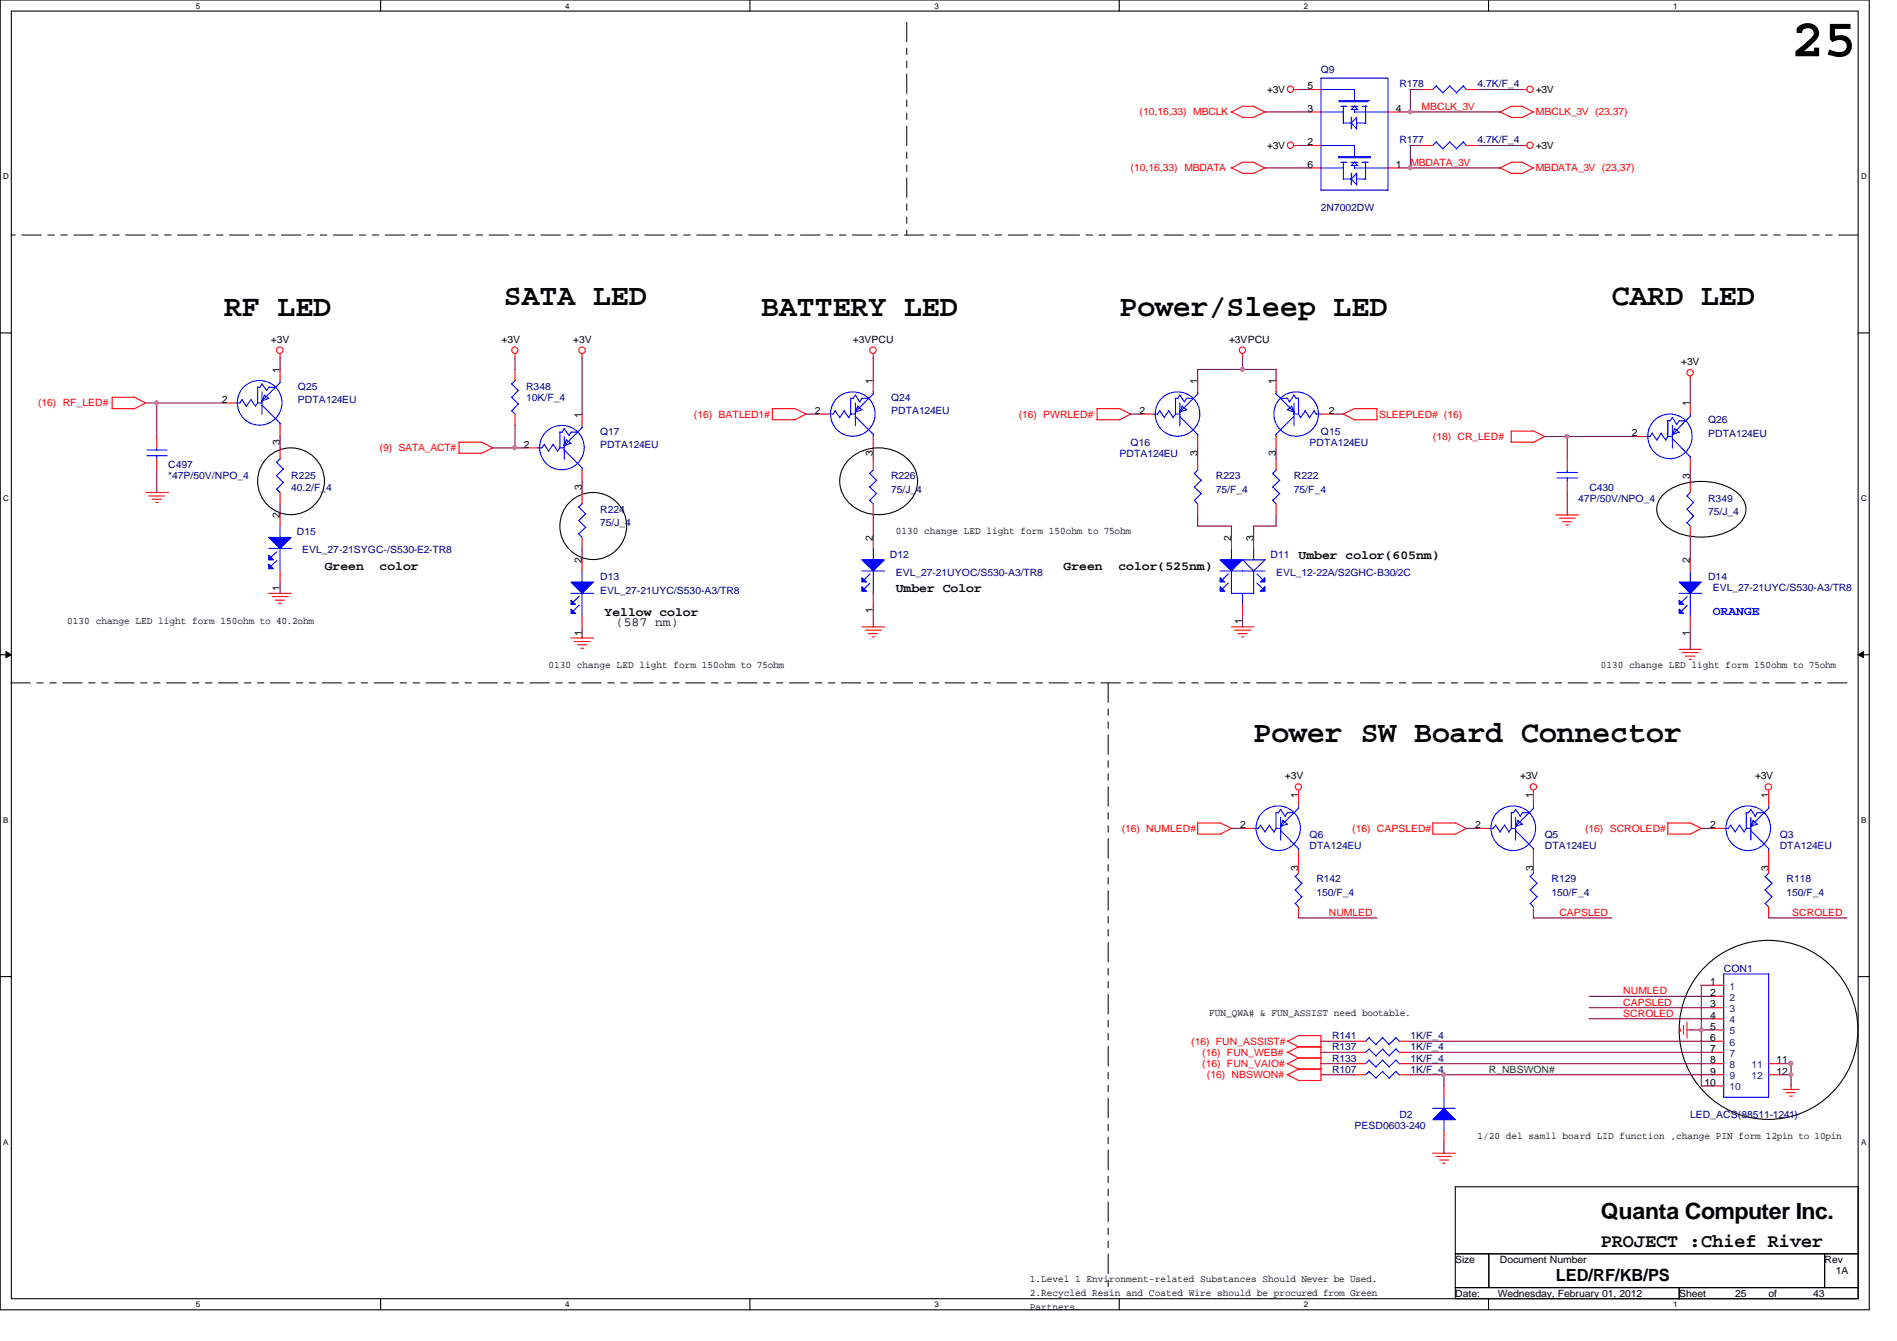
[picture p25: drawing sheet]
<svg xmlns="http://www.w3.org/2000/svg" width="297mm" height="210mm" viewBox="0 0 297 210" stroke-linecap="round" stroke-linejoin="round" font-family="sans-serif">
<defs><g id="words">
<text font-size="8.4" x="280.5" y="8.8">25</text>
<g font-size="4.7">
<text x="78.9" y="47.8">SATA LED</text>
<text x="252.4" y="47.8">CARD LED</text>
<text x="35.1" y="49.5">RF LED</text>
<text x="119.2" y="49.5">BATTERY LED</text>
<text x="175.3" y="49.5">Power/Sleep LED</text>
<text x="196.3" y="116.1">Power SW Board Connector</text>
</g>
<text font-size="3.5" x="250.7" y="190.8">Quanta Computer Inc.</text>
<text font-size="3" x="250.7" y="195.2">PROJECT :Chief River</text>
<text font-size="2.6" x="243.6" y="200.4">LED/RF/KB/PS</text>
<g font-size="1.9">
<text x="50.8" y="89.2">Green</text>
<text x="59.4" y="89.2">color</text>
<text x="166.5" y="89.2">Green</text>
<text x="175.1" y="89.2">color(525nm)</text>
<text x="203.3" y="87.5">Umber color(605nm)</text>
<text x="140.2" y="92.7">Umber Color</text>
<text x="94.7" y="96.4">Yellow color</text>
<text x="96.4" y="97.9">(587 nm)</text>
</g>
<text font-size="1.9" fill="#00f" x="268.2" y="96.2">ORANGE</text>
<g font-size="1.6" fill="#000080">
<text x="206.8" y="11.4">Q9</text>
<text x="219.1" y="13.7">R178</text>
<text x="231.3" y="13.7">4.7K/F_4</text>
<text x="219.1" y="22.4">R177</text>
<text x="231.3" y="22.4">4.7K/F_4</text>
<text x="206.8" y="33">2N7002DW</text>
<text x="46.6" y="61">Q25</text>
<text x="46.6" y="63.1">PDTA124EU</text>
<text x="82.4" y="61">R348</text>
<text x="82.4" y="62.8">10K/F_4</text>
<text x="139.5" y="62.8">Q24</text>
<text x="139.5" y="64.9">PDTA124EU</text>
<text x="94" y="68">Q17</text>
<text x="94" y="70.1">PDTA124EU</text>
<text x="175.3" y="71.5">PDTA124EU</text>
<text x="177" y="69.8">Q16</text>
<text x="205.1" y="69.8">PDTA124EU</text>
<text x="206.8" y="68">Q15</text>
<text x="267.5" y="66.3">Q26</text>
<text x="267.5" y="68.4">PDTA124EU</text>
<text x="26.3" y="73.3">C497</text>
<text x="26.3" y="75">*47P/50V/NPO_4</text>
<text x="45.6" y="75">R225</text>
<text x="45.6" y="76.8">40.2/F_4</text>
<text x="139.5" y="75">R226</text>
<text x="139.5" y="77.1">75/J_4</text>
<text x="190.4" y="75">R223</text>
<text x="190.4" y="77.1">75/F_4</text>
<text x="202.6" y="75">R222</text>
<text x="202.6" y="77.1">75/F_4</text>
<text x="248.9" y="76.8">C430</text>
<text x="46.5" y="83.8">D15</text>
<text x="94" y="80.3">R224</text>
<text x="94" y="82.4">75/J_4</text>
<text x="247.1" y="78.5">47P/50V/NPO_4</text>
<text x="267.5" y="78.5">R349</text>
<text x="267.5" y="80.6">75/J_4</text>
<text x="47.3" y="86.6">EVL_27-21SYGC-/S530-E2-TR8</text>
<text x="139.4" y="87.3">D12</text>
<text x="199" y="87.3">D11</text>
<text x="94" y="90.8">D13</text>
<text x="94" y="92.9">EVL_27-21UYC/S530-A3/TR8</text>
<text x="140.2" y="90.1">EVL_27-21UYOC/S530-A3/TR8</text>
<text x="199.8" y="90.1">EVL_12-22A/S2GHC-B30/2C</text>
<text x="267.5" y="90.8">D14</text>
<text x="268.2" y="92.5">EVL_27-21UYC/S530-A3/TR8</text>
<text x="205.1" y="131.1">Q6</text>
<text x="241.9" y="131.1">Q5</text>
<text x="278.7" y="131.1">Q3</text>
<text x="205.1" y="132.9">DTA124EU</text>
<text x="241.9" y="132.9">DTA124EU</text>
<text x="278.7" y="132.9">DTA124EU</text>
<text x="206.1" y="138.1">R142</text>
<text x="206.1" y="140.2">150/F_4</text>
<text x="242.9" y="138.1">R129</text>
<text x="242.9" y="140.2">150/F_4</text>
<text x="279.7" y="138.1">R118</text>
<text x="279.7" y="140.2">150/F_4</text>
<text x="269.9" y="152.1">CON1</text>
<text x="208.6" y="162.6">R141</text>
<text x="208.6" y="167.9">R107</text>
<text x="208.6" y="164.4">R137</text>
<text x="208.6" y="166.2">R133</text>
<text x="220.8" y="162.6">1K/F_4</text>
<text x="220.8" y="167.9">1K/F_4</text>
<text x="220.8" y="164.4">1K/F_4</text>
<text x="220.8" y="166.2">1K/F_4</text>
<text x="212.1" y="176.7">PESD0603-240</text>
<text x="219.1" y="174.9">D2</text>
<text x="264.7" y="174.9">LED_ACS(88511-1241)</text>
</g>
<g font-size="1.6">
<text x="198.4" y="14.6">+3V</text>
<text x="204.7" y="14">5</text>
<text x="204.7" y="17.5">3</text>
<text x="218.6" y="17.5">4</text>
<text x="240.5" y="14.6">+3V</text>
<text x="198.4" y="23.3">+3V</text>
<text x="204.7" y="22.7">2</text>
<text x="240.5" y="23.3">+3V</text>
<text x="204.7" y="26.2">6</text>
<text x="218.6" y="26.2">1</text>
<text x="42.4" y="53.6">+3V</text>
<text x="78.5" y="53.6">+3V</text>
<text x="89.7" y="53.6">+3V</text>
<text x="133.6" y="53.6">+3VPCU</text>
<text x="192.4" y="53.6">+3VPCU</text>
<text x="43.8" y="58.3" transform="rotate(-90 43.8 58.3)">1</text>
<text x="263.3" y="57.1">+3V</text>
<text x="34.7" y="63">2</text>
<text x="91.1" y="65.4" transform="rotate(-90 91.1 65.4)">1</text>
<text x="127.6" y="64.8">2</text>
<text x="136.7" y="60.1" transform="rotate(-90 136.7 60.1)">1</text>
<text x="178.4" y="64.8">2</text>
<text x="187.5" y="60.1" transform="rotate(-90 187.5 60.1)">1</text>
<text x="199.8" y="60.1" transform="rotate(-90 199.8 60.1)">1</text>
<text x="208.1" y="64.8">2</text>
<text x="264.6" y="63.6" transform="rotate(-90 264.6 63.6)">1</text>
<text x="43.8" y="69.7" transform="rotate(-90 43.8 69.7)">3</text>
<text x="82" y="70.1">2</text>
<text x="136.7" y="71.4" transform="rotate(-90 136.7 71.4)">3</text>
<text x="187.5" y="71.4" transform="rotate(-90 187.5 71.4)">3</text>
<text x="199.8" y="71.4" transform="rotate(-90 199.8 71.4)">3</text>
<text x="255.5" y="68.3">2</text>
<text x="91.1" y="76.7" transform="rotate(-90 91.1 76.7)">3</text>
<text x="264.6" y="74.9" transform="rotate(-90 264.6 74.9)">3</text>
<text x="43.8" y="81.1" transform="rotate(-90 43.8 81.1)">2</text>
<text x="140.2" y="83.6">0130 change LED light form 150ohm to 75ohm</text>
<text x="91.1" y="88.1" transform="rotate(-90 91.1 88.1)">2</text>
<text x="136.7" y="84.6" transform="rotate(-90 136.7 84.6)">2</text>
<text x="192.8" y="84.6" transform="rotate(-90 192.8 84.6)">2</text>
<text x="196.3" y="84.6" transform="rotate(-90 196.3 84.6)">3</text>
<text x="264.6" y="88.1" transform="rotate(-90 264.6 88.1)">2</text>
<text x="43.8" y="92.5" transform="rotate(-90 43.8 92.5)">1</text>
<text x="136.7" y="96" transform="rotate(-90 136.7 96)">1</text>
<text x="10.5" y="97.6">0130 change LED light form 150ohm to 40.2ohm</text>
<text x="91.1" y="99.5" transform="rotate(-90 91.1 99.5)">1</text>
<text x="194.5" y="97.7" transform="rotate(-90 194.5 97.7)">1</text>
<text x="264.6" y="99.5" transform="rotate(-90 264.6 99.5)">1</text>
<text x="85.9" y="104.6">0130 change LED light form 150ohm to 75ohm</text>
<text x="250.7" y="104.6">0130 change LED light form 150ohm to 75ohm</text>
<text x="201.2" y="122">+3V</text>
<text x="203.3" y="124.9" transform="rotate(-90 203.3 124.9)">1</text>
<text x="238" y="122">+3V</text>
<text x="240.1" y="124.9" transform="rotate(-90 240.1 124.9)">1</text>
<text x="274.8" y="122">+3V</text>
<text x="276.9" y="124.9" transform="rotate(-90 276.9 124.9)">1</text>
<text x="194.2" y="129.6">2</text>
<text x="231" y="129.6">2</text>
<text x="267.8" y="129.6">2</text>
<text x="203.3" y="136.3" transform="rotate(-90 203.3 136.3)">3</text>
<text x="240.1" y="136.3" transform="rotate(-90 240.1 136.3)">3</text>
<text x="276.9" y="136.3" transform="rotate(-90 276.9 136.3)">3</text>
<text x="267.8" y="154.2">1</text>
<text x="267.8" y="155.9">2</text>
<text x="189.3" y="159">FUN_QWA# &amp; FUN_ASSIST need bootable.</text>
<text x="267.8" y="157.7">3</text>
<text x="267.8" y="159.4">4</text>
<text x="267.8" y="161.2">5</text>
<text x="267.8" y="162.9">6</text>
<text x="267.8" y="164.7">7</text>
<text x="267.8" y="166.5">8</text>
<text x="278.2" y="166.5">11</text>
<text x="266.9" y="169.9">10</text>
<text x="267.8" y="168.2">9</text>
<text x="278.2" y="168.2">12</text>
<text x="231.3" y="178.2">1/20 del samll board LID function ,change PIN form 12pin to 10pin</text>
<text x="227.9" y="197.7">Size</text>
<text x="234.9" y="197.7">Document Number</text>
<text x="285.7" y="197.7">Rev</text>
<text x="161.2" y="200.7">1.Level 1 Environment-related Substances Should Never be Used.</text>
<text x="161.2" y="202.8">2.Recycled Resin and Coated Wire should be procured from Green</text>
<text x="227.9" y="203">Date:</text>
<text x="234.5" y="203">Wednesday, February 01, 2012</text>
<text x="262.9" y="203">Sheet</text>
<text x="271.7" y="203">25</text>
<text x="276.9" y="203">of</text>
<text x="283.9" y="203">43</text>
<text x="287.4" y="199.5">1A</text>
<text x="161.2" y="205">Partners.</text>
</g>
<g font-size="1.6" fill="#f00">
<text x="222.6" y="17.2">MBCLK_3V</text>
<text x="178.4" y="18.1">(10,16,33) MBCLK</text>
<text x="240.5" y="18.1">MBCLK_3V (23,37)</text>
<text x="177" y="26.8">(10,16,33) MBDATA</text>
<text x="220.8" y="26">MBDATA_3V</text>
<text x="240.5" y="26.8">MBDATA_3V (23,37)</text>
<text x="6" y="63.6">(16) RF_LED#</text>
<text x="108.7" y="65.4">(16) BATLED1#</text>
<text x="159.5" y="65.4">(16) PWRLED#</text>
<text x="215.9" y="65.4">SLEEPLED# (16)</text>
<text x="59.4" y="70.7">(9) SATA_ACT#</text>
<text x="224.4" y="68.9">(18) CR_LED#</text>
<text x="175.6" y="130.3">(16) NUMLED#</text>
<text x="211.7" y="130.3">(16) CAPSLED#</text>
<text x="248.2" y="130.3">(16) SCROLED#</text>
<text x="208.1" y="143.4">NUMLED</text>
<text x="244.2" y="143.4">CAPSLED</text>
<text x="280.6" y="143.4">SCROLED</text>
<text x="254.2" y="155.7">NUMLED</text>
<text x="254.2" y="157.4">CAPSLED</text>
<text x="254.2" y="159.2">SCROLED</text>
<text x="186.5" y="163.5">(16) FUN_ASSIST#</text>
<text x="188.3" y="165.3">(16) FUN_WEB#</text>
<text x="188.3" y="167">(16) FUN_VAIO#</text>
<text x="189" y="168.8">(16) NBSWON#</text>
</g>
<g font-size="1.6" fill="#004080">
<text x="270.8" y="154.9">1</text>
<text x="270.8" y="156.7">2</text>
<text x="270.8" y="158.5">3</text>
<text x="270.8" y="160.2">4</text>
<text x="270.8" y="161.9">5</text>
<text x="270.8" y="163.7">6</text>
<text x="270.8" y="165.4">7</text>
<text x="270.8" y="167.2">8</text>
<text x="274.3" y="167.2">11</text>
<text x="270.8" y="169">9</text>
<text x="270.8" y="170.7">10</text>
<text x="274.3" y="169">12</text>
</g>
<text font-size="1.6" fill="#008000" x="233.1" y="167.9">R_NBSWON#</text>
<g font-size="1.3">
<text x="30.7" y="1.4">5</text>
<text x="88.5" y="1.4">4</text>
<text x="146.3" y="1.4">3</text>
<text x="204.2" y="1.4">2</text>
<text x="262" y="1.4">1</text>
<text x=".5" y="28.1">D</text>
<text x="291.4" y="28.1">D</text>
<text x=".5" y="78.4">C</text>
<text x="291.4" y="78.4">C</text>
<text x=".5" y="128.8">B</text>
<text x="291.4" y="128.8">B</text>
<text x=".5" y="179.2">A</text>
<text x="291.4" y="179.2">A</text>
<text x="30.7" y="204.6">5</text>
<text x="88.5" y="204.6">4</text>
<text x="146.3" y="204.6">3</text>
<text x="204.2" y="204.6">2</text>
<text x="262" y="204.6">1</text>
</g>
</g></defs>
<path d="M0 0h292.7v205h-292.7zM1.8 1.7h289.2v201.6h-289.2z" fill="none" stroke="#000" stroke-width=".17"/>
<g fill="#fff">
<path d="M30.7 .2h.7v1.4h-.7z"/>
<path d="M30.7 203.5h.7v1.4h-.7z"/>
</g>
<path d="M59.6 0v1.7M59.6 203.3v1.7" fill="none" stroke="#000" stroke-width=".17"/>
<g fill="#fff">
<path d="M88.5 .2h.7v1.4h-.7z"/>
<path d="M88.5 203.5h.7v1.4h-.7z"/>
</g>
<path d="M117.4 0v1.7M117.4 203.3v1.7" fill="none" stroke="#000" stroke-width=".17"/>
<g fill="#fff">
<path d="M146.3 .2h.7v1.4h-.7z"/>
<path d="M146.3 203.5h.7v1.4h-.7z"/>
</g>
<path d="M175.3 0v1.7M175.3 203.3v1.7" fill="none" stroke="#000" stroke-width=".17"/>
<g fill="#fff">
<path d="M204.2 .2h.6v1.4h-.6z"/>
<path d="M204.2 203.5h.6v1.4h-.6z"/>
</g>
<path d="M233.1 0v1.7M233.1 203.3v1.7" fill="none" stroke="#000" stroke-width=".17"/>
<g fill="#fff">
<path d="M262 .2h.7v1.4h-.7z"/>
<path d="M262 203.5h.7v1.4h-.7z"/>
<path d="M.5 26.9h.9v1.4h-.9z"/>
<path d="M291.4 26.9h.9v1.4h-.9z"/>
<path d="M.5 77.3h.9v1.4h-.9z"/>
<path d="M291.4 77.3h.9v1.4h-.9z"/>
</g>
<path d="M0 52.1h1.8M291 52.1h1.7" fill="none" stroke="#000" stroke-width=".17"/>
<g fill="#fff">
<path d="M.5 127.7h.8v1.4h-.8z"/>
<path d="M291.4 127.7h.8v1.4h-.8z"/>
</g>
<path d="M0 102.5h1.8M291 102.5h1.7" fill="none" stroke="#000" stroke-width=".17"/>
<path d="M.9 102l.9 .5-.9 .5zM291 102.5l.8-.5v1z" fill="#000"/>
<path d="M.9 102l.9 .5-.9 .5zM291 102.5l.8-.5v1z" fill="none" stroke="#000" stroke-width=".16"/>
<g fill="#fff">
<path d="M.5 178.1h.8v1.4h-.8z"/>
<path d="M291.4 178.1h.8v1.4h-.8z"/>
</g>
<g fill="none" stroke="#000" stroke-width=".17">
<path d="M132.7 72.2a6.7 6.7 0 0 1 10.3 .7 4.9 4.9 0 0 1-2.6 7.1 6.5 6.5 0 0 1-8.6-3 4.6 4.6 0 0 1 .9-4.8zM260.8 77.1a9.8 9.8 0 0 1 11.2 0 3.1 3.1 0 0 1 0 5.2 9.7 9.7 0 0 1-11.2 0 3.1 3.1 0 0 1 0-5.2zM0 152.9h1.8M291 152.9h1.7M227.9 185.8h63.1v17.5h-63.1zM227.9 196.3h63.1M233.1 196.3v5.2M285.7 196.3v5.2M227.9 201.5h63.1M262.9 201.5v1.8"/>
<circle cx="45.6" cy="75.3" r="5.2"/>
<circle cx="92.9" cy="82.3" r="5.2"/>
<circle cx="276.9" cy="161.2" r="14"/>
</g>
<path d="M142 3.5v33.3M291 36.8h-289.3M173.5 106.9v94.7M289.2 106.9h-287.5" fill="none" stroke="#000" stroke-width=".16" stroke-dasharray="3 1 1 1 1 1"/>
<g fill="none" stroke="#f00" stroke-width=".17">
<path d="M192.8 17.5l1.8 .9M194.5 16.6h1.8l1.8 1M194.6 16.6l-1.8 1M198.1 17.5l-1.8 .9h-1.8M202.6 14h.8M234.8 17.5l1.8 .9h1.8M238.3 14h.8M238.4 16.6l1.8 1M238.4 16.6h-1.8l-1.8 1M240.2 17.5l-1.8 .9M192.8 26.2l1.8 .9M194.5 25.4h1.8l1.8 .9"/>
<path d="M194.6 25.4l-1.8 .9M198.1 26.2l-1.8 .9h-1.8M202.6 22.8h.8M234.8 26.2l1.8 .9h1.8M238.3 22.8h.8M238.4 25.4l1.8 .9M238.4 25.4h-1.8l-1.8 .9M240.2 26.2l-1.8 .9M43.9 55.4v.7M43.9 57.8v1.8M80.6 55.4v.7M80.6 57.8v1.8"/>
<path d="M91.1 55.4v.7M136.7 55.4v.7M187.5 59.6v1.7M194.6 55.4v.7M264.7 58.9v.7M17.5 64h3.5M17.5 62.2h3.5M17.6 62.1v1.9M21 62.1l1.8 1-1.8 .9M22.8 77.1h3.6M23.3 77.6h2.5M23.8 78.1h1.5"/>
<path d="M24.4 78.7h.4M35.1 63.1h1.7M43.9 66.6v1.7M43.9 70.1v1.7M43.9 77.1v1.8M71.8 69.2h3.6M71.8 71h3.6M71.9 69.2v1.8M75.3 69.2l1.8 .9-1.8 .9M80.6 64.8v1.8M82.4 70.1h1.8M91.1 64.8v1.8"/>
<path d="M91.1 73.6v1.8M91.1 77.1v1.8M120.9 64h3.6M120.9 65.7h3.6M120.9 63.9v1.8M124.4 63.9l1.8 .9-1.8 .9M171.7 64h3.6M171.7 65.7h3.6M171.8 64v1.7M175.3 63.9l1.7 .9-1.7 .9M178.8 64.8h1.7M187.5 68.3v1.8"/>
<path d="M212.1 64h3.5M212.1 65.7h3.5M212.1 63.9l-1.7 .9 1.7 .9M215.6 63.9v1.8M236.6 69.2h3.5M236.6 67.5h3.5M236.6 67.5v1.8M240.1 67.4l1.8 .9-1.8 1M255.9 68.3h1.7M264.7 63.1v1.7M264.7 71.8v1.8M42.1 92.9h3.5"/>
<path d="M42.6 93.4h2.5M43.1 93.9h1.4M43.6 94.4h.5M89.4 99.9h3.6M91.1 84.1v1.8M135 98.1h3.5M135.5 98.6h2.5M136 99.2h1.4M136.6 99.7h.3M192.8 98.1h3.5M193.3 98.6h2.5M193.8 99.2h1.5"/>
<path d="M194.4 99.7h.4M243.6 80.6h3.6M244.2 81.1h2.5M244.6 81.7h1.5M245.2 82.2h.4M89.9 100.4h2.5M90.4 100.9h1.5M91 101.5h.4M262.9 101.6h3.5M263.4 102.2h2.5M263.9 102.7h1.5M264.5 103.2h.4"/>
<path d="M187.5 130.6h3.5M187.5 128.8h3.5M187.5 128.8v1.8M191 128.8l1.8 .9-1.8 .9M203.3 123.7v.8M224.3 130.6h3.6M224.3 128.8h3.6M224.4 128.8v1.8M227.8 128.8l1.8 .9-1.8 .9M240.1 123.7v.8M261.1 130.6h3.6M261.1 128.8h3.6"/>
<path d="M261.2 128.8v1.8M264.6 128.8l1.8 .9-1.8 .9M268.2 129.7h1.7M276.9 123.7v2.5M276.9 133.2v3.5M264.2 160v2.5M276.9 141.9v1.8M201.5 168.2l1.8 .9M201.5 166.5l1.8 .8-1.8 1M201.5 162.9l1.8 1-1.8 .9M201.5 164.7l1.8 .9-1.8 .9M203.3 162.1h3.5v7h-3.5"/>
<path d="M203.3 167.3h3.5M203.3 163.9h3.5M203.3 165.6h3.5M203.3 162.1l-1.8 .9M263.1 161v.5M263.6 160.5v1.4M264.2 161.2h.5M279.2 170.5h2.5M279.7 171h1.4M280.2 171.6h.5M280.5 169.9v.6M224.3 180.5h3.6"/>
<path d="M224.8 181h2.5M225.4 181.6h1.5M225.9 182.1h.4"/>
<circle cx="202.1" cy="14" r=".5"/>
<circle cx="239.6" cy="14" r=".5"/>
<circle cx="202.1" cy="22.7" r=".5"/>
<circle cx="239.6" cy="22.7" r=".5"/>
<circle cx="43.8" cy="54.8" r=".51"/>
<circle cx="80.6" cy="54.8" r=".5"/>
<circle cx="91.1" cy="54.8" r=".51"/>
<circle cx="136.7" cy="54.8" r=".51"/>
<circle cx="194.5" cy="54.8" r=".5"/>
<circle cx="264.6" cy="58.3" r=".5"/>
<circle cx="203.3" cy="123.2" r=".49"/>
<circle cx="240.1" cy="123.2" r=".5"/>
<circle cx="276.9" cy="123.2" r=".5"/>
</g>
<g fill="none" stroke="#00f" stroke-width=".17">
<path d="M43.9 59.5v.4M43.9 59.9l-2.9 2.9 1.1-.4M80.7 59.5l-.6 .6M36.8 63.1h.8M37.9 62.6l.7 1M37.9 62.5l-.4 .6M39.3 62.6l.7 1M39.3 62.5l-.7 1.1M40.3 60.6v2.5h.8M40.3 60.6h.4M40.4 63l-.4 .6M41 61.3v3.6"/>
<path d="M41 63.4l2.9 2.9M41 60.1l.8 1.1M41.1 60.1l-.4 .5M41.4 61.8l.7 .6M41.4 61.8l-.4 .9M42.1 60.6h1.1M42.1 60.6l-.4 .5M43.3 76.5l.6 .6M43.3 74.4l1.1 1.1M43.3 72.3l1.1 1.1M43.9 66.3v.3M43.9 71.8l-.6 .5"/>
<path d="M44.4 75.5l-1.1 1.1M44.4 73.4l-1.1 1.1M80.1 64.3l.5 .5M80.1 62.1l1 1.1M80.1 60.1l1 1M81.2 63.2l-1.1 1.1M81.2 61.1l-1.1 1.1M84.2 70.1h.7M85.2 69.6l.7 1.1M85.3 69.5l-.5 .6M86.6 69.6l.7 1.1M86.7 69.5l-.8 1.1"/>
<path d="M87.7 67.6v2.5h.7M87.7 67.6h.3M87.7 70.1l-.4 .5M88.3 68.3v3.6M88.3 70.4l2.9 2.9M88.3 67.1l.8 1.1M88.4 67.1l-.4 .5M88.7 68.9l.7 .5M88.7 68.8l-.4 .9M89.4 67.6h1.1M89.4 67.6l-.3 .6M90.6 79.3l1.1 1.1"/>
<path d="M91.1 66.5v.4M91.1 73.2v.4M91.2 66.9l-2.9 2.9 1.1-.4M91.2 78.8l-.6 .6M180.5 64.8h.8M181.6 64.3l.7 1.1M181.6 64.3l-.4 .5M183 64.3l.7 1.1M183 64.3l-.7 1.1M184.1 62.3v2.5h.7M184.1 62.4h.3M184.1 64.8l-.4 .6"/>
<path d="M184.7 63.1v3.5M184.7 65.2l2.9 2.8M184.7 61.8l.8 1.1M184.8 61.8l-.4 .6M185.1 63.6l.7 .6M185.1 63.5l-.4 1M185.8 62.4h1.1M185.8 62.3l-.3 .6M187.5 61.3v.4M187.5 68v.4M187.6 61.6l-2.9 2.9 1.1-.4M257.6 68.3h.8"/>
<path d="M258.7 67.8l.8 1.1M258.7 67.8l-.3 .5M260.1 67.8l.8 1.1M260.1 67.8l-.7 1.1M261.2 65.8v2.5h.7M261.2 65.9h.3M261.2 68.3l-.4 .6M261.9 66.6v3.5M261.9 68.7l2.8 2.8M261.9 65.4l.7 1.1M261.9 65.3l-.4 .6M262.2 67.1l.8 .6"/>
<path d="M262.3 67.1l-.4 .9M262.9 65.9h1.1M263 65.8l-.5 .6M264.7 64.8v.4M264.7 71.5v.4M264.7 65.2l-2.9 2.8 1.1-.4M90.6 83.5l.5 .6M90.6 81.4l1.1 1.1M91.7 82.5l-1.1 1.1M91.7 80.4l-1.1 1.1M269.9 129.7h.8M271 129.2l.7 1.1"/>
<path d="M271 129.1l-.4 .6M272.4 129.2l.7 1.1M272.4 129.1l-.7 1.1M273.4 127.2v2.5h.8M273.4 127.2h.4M273.5 129.6l-.4 .6M274.1 127.9v3.6M274.1 130l2.9 2.9M274.1 126.7l.8 1.1M274.2 126.7l-.4 .5M274.5 128.4l.7 .6M274.5 128.4l-.4 .9"/>
<path d="M275.2 127.2h1.1M275.2 127.2l-.4 .6M276.3 139.3l1.1 1.1M276.3 137.2l1.1 1.1M276.9 126.1v.4M276.9 132.8v.4M277 126.5l-2.9 2.9 1.1-.4M277 136.7l-.6 .5M277.5 138.2l-1.1 1.1M276.3 141.4l.6 .5M277.5 140.3l-1.1 1.1"/>
<circle cx="40.6" cy="63.1" r="3.5"/>
<circle cx="88" cy="70.1" r="3.5"/>
<circle cx="184.4" cy="64.8" r="3.5"/>
<circle cx="261.5" cy="68.3" r="3.5"/>
<circle cx="273.7" cy="129.6" r="3.5"/>
</g>
<path d="M89.4 91.1h3.5l-1.8 1.8z" fill="#00f"/>
<path d="M89.4 91.1h3.5l-1.8 1.8z" fill="none" stroke="#00f" stroke-width=".17"/>
<path d="M89.4 93.9l.7 .7h-.7z" fill="#00f"/>
<path d="M89.4 93.9l.7 .7h-.7z" fill="none" stroke="#00f" stroke-width=".17"/>
<path d="M89.4 95.3l.7 .7h-.7z" fill="#00f"/>
<g fill="none" stroke="#00f" stroke-width=".17">
<path d="M187 78.3l.5 .6M187 76.2l1.1 1.1M187 74.1l1.1 1.1M187.6 73.5l-.6 .6M188.1 77.2l-1.1 1.1M188.1 75.1l-1.1 1.1M243.8 74.8h3.2M243.8 74h3.2M245.4 73.6v.4M245.4 74.8v.6M89.4 95.3l.7 .7h-.7zM89.4 92.9h3.6"/>
<path d="M90.7 93.3l-1 1M90.7 94.7l-1 1M91.1 89.4v1.7M91.1 92.9v3.5M233.1 129.7h.7M234.2 129.2l.7 1.1M234.2 129.1l-.4 .6M235.6 129.2l.7 1.1M235.6 129.1l-.7 1.1M236.6 127.2v2.5h.8M236.6 127.2h.4M236.7 129.6l-.4 .6"/>
<path d="M237.3 127.9v3.6M237.3 130l2.9 2.9M237.3 126.7l.8 1.1M237.4 126.7l-.4 .5M237.7 128.4l.7 .6M237.7 128.4l-.4 .9M238.4 127.2h1.1M238.4 127.2l-.4 .6M240.1 126.1v.4M240.1 132.8v.4M240.2 126.5l-2.9 2.9 1.1-.4"/>
<circle cx="236.9" cy="129.6" r="3.5"/>
</g>
<path d="M187.5 71.8v1.8M187.5 78.9v1.7M245.4 71.8v1.8M245.4 75.4v1.7M91.1 87.6v1.8M91.1 96.4v1.7M231.3 129.7h1.8M240.1 124.4v1.8M240.1 133.2v1.7" fill="none" stroke="#f00" stroke-width=".17"/>
<path d="M42.1 84.1h3.5l-1.7 1.8z" fill="#00f"/>
<path d="M42.1 84.1h3.5l-1.7 1.8z" fill="none" stroke="#00f" stroke-width=".17"/>
<path d="M42.1 86.9l.7 .7h-.7z" fill="#00f"/>
<path d="M42.1 86.9l.7 .7h-.7z" fill="none" stroke="#00f" stroke-width=".17"/>
<path d="M42.1 88.3l.7 .7h-.7z" fill="#00f"/>
<g fill="none" stroke="#00f" stroke-width=".17">
<path d="M23 71.3h3.2M23 70.4h3.2M24.6 70.1v.4M24.6 71.3v.5M42.1 88.3l.7 .7h-.7zM42.1 85.9h3.5M43.3 86.4l-.9 .8M43.3 87.8l-.9 .8M43.9 82.3v1.9M43.9 85.9v3.5M214.4 162.4l1.1 1.1M214.4 167.7l1.1 1.1"/>
<path d="M214.4 162.4l-.6 .6M214.4 167.7l-.6 .5M216.5 162.4l1 1.1M216.5 167.7l1 1.1M216.5 162.4l-1.1 1.1M216.5 167.7l-1.1 1M218.6 162.4l.6 .6M218.6 167.7l.6 .6M218.6 162.4l-1.1 1.1M218.6 167.7l-1.1 1"/>
</g>
<path d="M24.6 68.3v1.8M24.6 71.8v1.8M43.9 80.6v1.7M43.9 89.4v1.7M212.1 163h1.7M212.1 168.2h1.7M219.1 163h1.7M219.1 168.2h1.7" fill="none" stroke="#f00" stroke-width=".17"/>
<path d="M135 87.6h3.5l-1.8 1.8z" fill="#00f"/>
<path d="M135 87.6h3.5l-1.8 1.8z" fill="none" stroke="#00f" stroke-width=".17"/>
<path d="M135 90.4l.7 .7h-.7z" fill="#00f"/>
<path d="M135 90.4l.7 .7h-.7z" fill="none" stroke="#00f" stroke-width=".17"/>
<path d="M135 91.8l.7 .7h-.7z" fill="#00f"/>
<g fill="none" stroke="#00f" stroke-width=".17">
<path d="M199.8 61.6l2.8 2.9-1-.4M199.8 61.3v.4M199.8 68v.4M200.5 62.4h1.1M201.5 62.3l.4 .6M202.2 63.5l.4 1M202.3 63.6l-.8 .6M202.6 61.8l.4 .6M202.6 63.1v3.5M202.6 65.2l-2.8 2.8M202.6 61.8l-.7 1.1M202.9 62.4h.4"/>
<path d="M203.3 64.8l.4 .6M203.3 62.3v2.5h-.7M204.3 64.3l.8 1.1M204.4 64.3l-.8 1.1M205.7 64.3l.4 .5M205.8 64.3l-.8 1.1M206.1 64.8h.7M135 91.8l.7 .7h-.7zM135 89.4h3.5M136.2 89.8l-.9 1M136.2 91.3l-.9 .9M136.7 85.9v1.8"/>
<path d="M136.7 89.4v3.5M214.4 164.2l1.1 1.1M214.4 165.9l1.1 1.1M214.4 164.2l-.6 .5M214.4 165.9l-.6 .6M216.5 164.2l1 1.1M216.5 165.9l1 1.1M216.5 164.2l-1.1 1.1M216.5 165.9l-1.1 1.1M218.6 164.2l.6 .6M218.6 165.9l.6 .6M218.6 164.2l-1.1 1.1"/>
<path d="M218.6 165.9l-1.1 1.1"/>
<circle cx="203" cy="64.8" r="3.5"/>
</g>
<path d="M199.8 59.6v1.7M199.8 68.3v1.8M206.8 64.8h1.8M136.7 84.1v1.8M136.7 92.9v1.7M212.1 164.7h1.7M212.1 166.5h1.7M219.1 164.7h1.7M219.1 166.5h1.7" fill="none" stroke="#f00" stroke-width=".17"/>
<path d="M226.1 173.5l1.8 1.8h-3.5z" fill="#00f"/>
<g fill="none" stroke="#00f" stroke-width=".17">
<path d="M196.3 129.7h.8M197.4 129.2l.7 1.1M197.4 129.1l-.4 .6M198.8 129.2l.7 1.1M198.8 129.1l-.7 1.1M199.8 127.2v2.5h.8M199.8 127.2h.4M199.9 129.6l-.4 .6M200.5 127.9v3.6M200.5 130l2.9 2.9M200.5 126.7l.7 1.1M200.6 126.7l-.5 .5"/>
<path d="M200.9 128.4l.7 .6M200.9 128.4l-.4 .9M201.6 127.2h1M201.6 127.2l-.4 .6M203.3 126.1v.4M203.3 132.8v.4M203.4 126.5l-2.9 2.9 1.1-.4M224.3 173.5h3.6M226.1 173.5l1.8 1.8h-3.5zM226.1 171.7v1.8M226.1 175.2v1.8"/>
<circle cx="200.1" cy="129.6" r="3.5"/>
</g>
<path d="M194.6 129.7h1.7M203.3 124.4v1.8M203.3 133.2v1.7M226.1 170v1.7M226.1 177v1.7" fill="none" stroke="#f00" stroke-width=".17"/>
<path d="M191 90.4l.8 .7h-.8z" fill="#00f"/>
<path d="M191 90.4l.8 .7h-.8z" fill="none" stroke="#00f" stroke-width=".17"/>
<path d="M191 91.8l.8 .7h-.8z" fill="#00f"/>
<path d="M191 91.8l.8 .7h-.8z" fill="none" stroke="#00f" stroke-width=".17"/>
<path d="M197.4 92.5l.7-.7v.7z" fill="#00f"/>
<path d="M197.4 92.5l.7-.7v.7z" fill="none" stroke="#00f" stroke-width=".17"/>
<path d="M197.4 91.1l.7-.7v.7z" fill="#00f"/>
<path d="M197.4 91.1l.7-.7v.7z" fill="none" stroke="#00f" stroke-width=".17"/>
<path d="M191 87.6h3.6l-1.8 1.8z" fill="#00f"/>
<g fill="none" stroke="#00f" stroke-width=".17">
<path d="M206.8 14h5.3v1.8M206.8 17.5h3.6M206.8 12.2h10.5v17.6h-10.5zM209.6 15.7h4.8M209.6 15.9h4.6M209.9 16.6h1M210.4 16.6v2.7M210.4 19.3h1.2M211.5 16.6h1.1M211.6 18.3v1.9M211.6 17.1h1M212 17.5h5.3"/>
<path d="M212 16.6l.6 .5M212.1 17.1v.5M212.1 16.6l-.6 .6M212.4 19.3h1.5M212.4 18.5v1.7M212.5 18.3l-.9 1 .9 .9M213.3 16.6h.8M213.8 16.6v2.7M206.8 26.3h3.6M206.8 22.8h5.3v1.8M209.6 24.7h5M209.9 25.4h1"/>
<path d="M210.4 25.4v2.7M210.4 28h1.2M211.5 25.4h1.1M211.6 25.9h1M211.6 27.1v1.9M212 26.3h5.3M212 25.4l.6 .5M212.1 25.9v.4M212.1 25.4l-.6 .6M212.4 28h1.5M212.4 27.1v1.8M212.5 27.1l-.9 .9 .9 1"/>
<path d="M213.3 25.4h.9M213.8 25.4v2.6M214.5 24.5h-4.9v.2M214.5 24.5v.2M224.9 22.2l1.1 1.1M224.9 22.2l-.5 .6M227 22.2l1.1 1.1M227 22.2l-1.1 1.1M229.1 22.2l.6 .6M229.1 22.2l-1.1 1.1M129.7 64.8h.8M130.8 64.3l.7 1.1"/>
<path d="M130.8 64.3l-.4 .5M132.2 64.3l.7 1.1M132.2 64.3l-.7 1.1M133.2 62.3v2.5h.8M133.2 62.4h.4M133.3 64.8l-.4 .6M133.9 63.1v3.5M133.9 65.2l2.9 2.8M133.9 61.8l.8 1.1M134 61.8l-.4 .6M134.3 63.6l.7 .6M134.3 63.5l-.4 1"/>
<path d="M135 62.4h1.1M135 62.3l-.4 .6M136.7 61.3v.4M136.7 68v.4M136.8 61.6l-2.9 2.9 1.1-.4M191 89.4h7.1M191 87.6h3.6l-1.8 1.8zM192.3 91.3l-.9 .9M192.3 89.8l-.9 1M192.8 85.9v1.8M192.8 89.4v3.5M192.8 92.9h3.5"/>
<path d="M194.5 87.6h3.6M194.6 87.6l1.7 1.8M194.6 92.9v1.8M196.3 85.9v1.8M196.8 89.8l.9 1M196.8 91.3l.9 .9M198.1 87.6l-1.8 1.8v3.5"/>
<circle cx="133.5" cy="64.8" r="3.5"/>
</g>
<g fill="none" stroke="#f00" stroke-width=".17">
<path d="M205.1 14h1.7M205.1 17.5h1.7M217.3 17.5h1.8M205.1 26.3h1.7M205.1 22.8h1.7M217.3 26.3h1.8M222.6 22.8h1.8M229.6 22.8h1.7M136.7 59.6v1.7M128 64.8h1.7M136.7 68.3v1.8M192.8 84.1v1.8"/>
<path d="M194.6 94.6v1.8M196.3 84.1v1.8"/>
</g>
<path d="M262.9 91.1h3.5l-1.7 1.8z" fill="#00f"/>
<path d="M262.9 91.1h3.5l-1.7 1.8z" fill="none" stroke="#00f" stroke-width=".17"/>
<path d="M262.9 93.9l.7 .7h-.7z" fill="#00f"/>
<path d="M262.9 93.9l.7 .7h-.7z" fill="none" stroke="#00f" stroke-width=".17"/>
<path d="M262.9 95.3l.7 .7h-.7z" fill="#00f"/>
<g fill="none" stroke="#00f" stroke-width=".17">
<path d="M224.9 13.5l1.1 1.1M224.9 13.4l-.5 .6M227 13.5l1.1 1.1M227 13.4l-1.1 1.1M229.1 13.5l.6 .6M229.1 13.4l-1.1 1.1M136.1 78.3l.6 .6M136.1 76.2l1.1 1.1M136.1 74.1l1.1 1.1M136.8 73.5l-.6 .6M137.3 77.2l-1.1 1.1M137.3 75.1l-1.1 1.1"/>
<path d="M199.3 78.3l.5 .6M199.3 76.2l1.1 1.1M199.3 74.1l1.1 1.1M199.9 73.5l-.6 .6M200.4 77.2l-1.1 1.1M200.4 75.1l-1.1 1.1M264.1 79.7l1.1 1.1M264.1 77.6l1.1 1.1M264.7 77l-.5 .6M265.2 78.6l-1 1.1M262.9 95.3l.7 .7h-.7zM262.9 92.9h3.5"/>
<path d="M264.1 81.8l.6 .5M264.2 93.3l-.9 1M264.2 94.7l-.9 1M264.7 89.4v1.7M264.7 92.9v3.5M265.2 80.7l-1 1.1M202.8 139.3l1 1.1M202.8 137.2l1 1.1M203.4 136.7l-.6 .5M203.9 138.2l-1.1 1.1M239.6 139.3l1.1 1.1M239.6 137.2l1.1 1.1"/>
<path d="M240.2 136.7l-.6 .5M240.7 138.2l-1.1 1.1M202.8 141.4l.5 .5M203.9 140.3l-1.1 1.1M239.6 141.4l.5 .5M240.7 140.3l-1.1 1.1M269.9 152.4h7v19.3h-7z"/>
</g>
<g fill="none" stroke="#f00" stroke-width=".17">
<path d="M222.6 14h1.8M229.6 14h1.7M136.7 71.8v1.8M136.7 78.9v1.7M199.8 71.8v1.8M199.8 78.9v1.7M264.7 75.4v1.7M264.7 82.3v1.8M264.7 87.6v1.8M264.7 96.4v1.7M203.3 134.9v1.8M240.1 134.9v1.8"/>
<path d="M203.3 141.9v1.8M240.1 141.9v1.8M268.2 154.2h1.7M268.2 156h1.7M268.2 157.7h1.7M268.2 159.5h1.7M268.2 161.2h1.7M268.2 163h1.7M268.2 164.7h1.7M268.2 166.5h1.7M268.2 168.2h1.7M268.2 170h1.7"/>
<path d="M276.9 166.5h1.8M276.9 168.2h1.8"/>
</g>
<g fill="none" stroke="#800040" stroke-width=".17">
<path d="M198.1 17.5h7M203.3 14h1.8M219.1 17.5h15.8M220.8 14h1.8M220.8 14v3.6M231.3 14h7.1M198.1 26.3h7M203.3 22.8h1.8M219.1 26.3h15.8M220.8 22.8h1.8M220.8 22.8v3.5M231.3 22.8h7.1"/>
<path d="M43.9 56v1.8M80.6 56v1.9M91.1 56v8.9M136.7 56v3.6M194.6 56v1.9M199.8 57.8v1.8M199.9 57.8h-12.4v1.8M264.7 59.6v3.5M22.8 63.1h12.3M24.6 63v5.3M24.6 73.6v3.5M43.9 68.3v1.8"/>
<path d="M43.9 78.9v1.7M77.1 70.1h5.3M80.6 66.5v3.6M91.1 75.4v1.7M126.1 64.8h1.9M136.7 70.1v1.7M177 64.8h1.8M187.5 70.1v1.8M199.8 70.1v1.8M208.6 64.8h1.8M241.8 68.3h14.1M245.4 68.3v3.5"/>
<path d="M245.4 77.1v3.5M264.7 73.5v1.9M43.9 91.1v1.8M91.1 85.9v1.8M91.1 98.1v1.8M136.7 80.6v3.6M136.7 94.6v3.6M187.5 80.6v1.8M187.5 82.3h5.4M192.8 82.3v1.9M194.6 96.4v1.8M196.3 82.3h3.5"/>
<path d="M196.3 82.3v1.9M199.8 80.6v1.8M264.7 84.1v3.6M264.7 98.1v3.6M192.8 129.7h1.8M229.6 129.7h1.7M266.4 129.7h1.8M203.3 143.7h12.3M240.1 143.7h12.3M248.8 157.7h19.4M248.8 159.5h19.4M248.8 156h19.4"/>
<path d="M266.4 154.2h1.8M266.4 154.2v15.8M276.9 143.7h12.3M206.8 163h5.3M206.8 166.5h5.3M206.8 168.2h5.3M206.8 164.7h5.3M220.8 164.7h47.4M220.8 168.2h47.4M220.8 163h47.4M220.8 166.5h47.4M226.1 168.2v1.8"/>
<path d="M226.1 178.7v1.9M264.7 161.2h3.5M266.4 170h1.8M278.7 168.2h1.8M278.7 166.5h1.8M280.5 166.5v3.5"/>
</g>
<circle cx="80.6" cy="70.1" r=".33" fill="#f0f"/>
<circle cx="80.6" cy="70.1" r=".33" fill="none" stroke="#f0f" stroke-width=".17"/>
<circle cx="220.8" cy="17.5" r=".33" fill="#f0f"/>
<circle cx="220.8" cy="17.5" r=".33" fill="none" stroke="#f0f" stroke-width=".17"/>
<circle cx="220.8" cy="26.2" r=".33" fill="#f0f"/>
<circle cx="220.8" cy="26.2" r=".33" fill="none" stroke="#f0f" stroke-width=".17"/>
<circle cx="194.5" cy="57.8" r=".32" fill="#f0f"/>
<circle cx="194.5" cy="57.8" r=".32" fill="none" stroke="#f0f" stroke-width=".17"/>
<circle cx="24.5" cy="63.1" r=".32" fill="#f0f"/>
<circle cx="24.5" cy="63.1" r=".32" fill="none" stroke="#f0f" stroke-width=".17"/>
<circle cx="245.4" cy="68.3" r=".33" fill="#f0f"/>
<circle cx="245.4" cy="68.3" r=".33" fill="none" stroke="#f0f" stroke-width=".17"/>
<circle cx="266.4" cy="161.2" r=".34" fill="#f0f"/>
<circle cx="266.4" cy="161.2" r=".34" fill="none" stroke="#f0f" stroke-width=".17"/>
<circle cx="226.1" cy="168.2" r=".32" fill="#f0f"/>
<circle cx="226.1" cy="168.2" r=".32" fill="none" stroke="#f0f" stroke-width=".17"/>
<circle cx="280.4" cy="166.4" r=".34" fill="#f0f"/>
<circle cx="280.4" cy="166.4" r=".34" fill="none" stroke="#f0f" stroke-width=".17"/>
<circle cx="280.4" cy="168.2" r=".33" fill="#f0f"/>
<circle cx="280.4" cy="168.2" r=".33" fill="none" stroke="#f0f" stroke-width=".17"/>
<use href="#words"/>
</svg>
